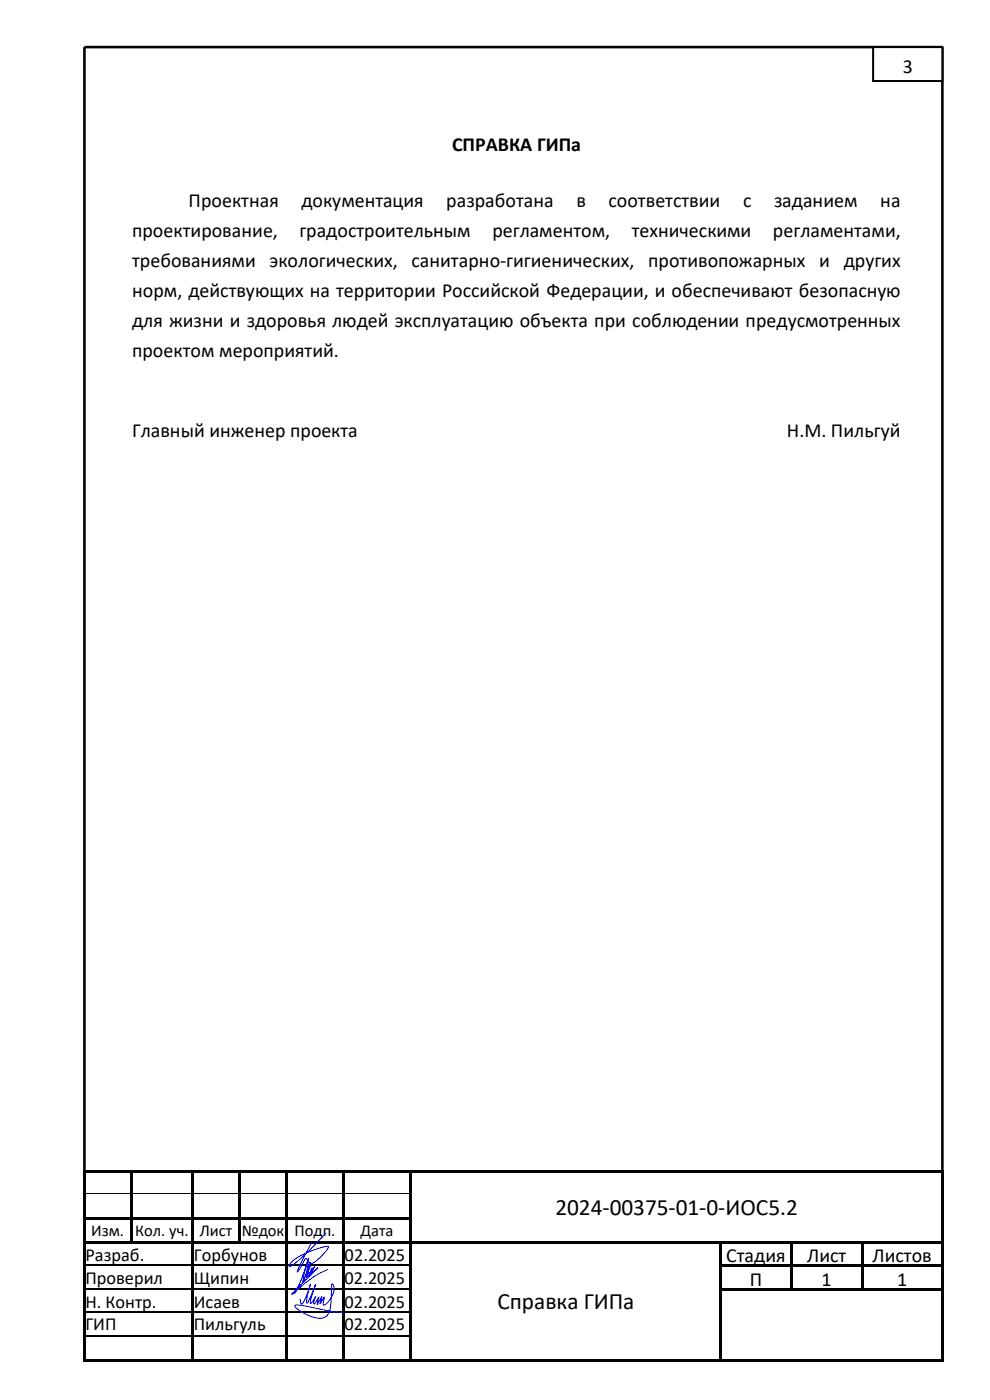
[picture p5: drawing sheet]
<svg xmlns="http://www.w3.org/2000/svg" width="210mm" height="297mm" viewBox="0 0 210 297" stroke-linecap="round" stroke-linejoin="round" font-family="sans-serif">
<defs><g id="words">
<g font-size="5">
<text x="117.8" y="257.8">2024-00375-01-0-ИОС5.2</text>
<text x="105.5" y="277.7">Справка ГИПа</text>
</g>
<g font-size="4.2">
<text x="191.5" y="15.5">3</text>
<text x="95.9" y="32">СПРАВКА ГИПа</text>
<text x="40" y="43.9">Проектная</text>
<text x="64" y="43.9">документация</text>
<text x="94.7" y="43.9">разработана</text>
<text x="122.3" y="43.9">в</text>
<text x="129.1" y="43.9">соответствии</text>
<text x="157.6" y="43.9">с</text>
<text x="164.2" y="43.9">заданием</text>
<text x="186.7" y="43.9">на</text>
<text x="28" y="50.3">проектирование,</text>
<text x="63.5" y="50.3">градостроительным</text>
<text x="104.4" y="50.3">регламентом,</text>
<text x="134" y="50.3">техническими</text>
<text x="164" y="50.3">регламентами,</text>
<text x="28" y="56.7">требованиями экологических, санитарно-гигиенических, противопожарных и других</text>
<text x="28" y="63">норм, действующих на территории Российской Федерации, и обеспечивают безопасную</text>
<text x="28" y="69.4">для жизни и здоровья людей эксплуатацию объекта при соблюдении предусмотренных</text>
<text x="28" y="75.7">проектом мероприятий.</text>
<text x="28" y="92.7">Главный инженер проекта</text>
<text x="166.9" y="92.7">Н.М. Пильгуй</text>
<text x="154.1" y="267.8">Стадия</text>
<text x="171.2" y="267.8">Лист</text>
<text x="185.1" y="267.8">Листов</text>
<text x="159.1" y="272.8">П</text>
<text x="174.3" y="272.8">1</text>
<text x="190.3" y="272.8">1</text>
</g>
<g font-size="3.9">
<text x="18.1" y="267.4">Разраб.</text>
<text x="41.1" y="267.4">Горбунов</text>
<text x="73.1" y="267.4">02.2025</text>
<text x="18.1" y="272.4">Проверил</text>
<text x="41.1" y="272.4">Щипин</text>
<text x="73.1" y="272.4">02.2025</text>
<text x="18.1" y="277.5">Н. Контр.</text>
<text x="41.1" y="277.5">Исаев</text>
<text x="73.1" y="277.5">02.2025</text>
<text x="18.1" y="282.2">ГИП</text>
<text x="41.1" y="282.2">Пильгуль</text>
<text x="73.1" y="282.2">02.2025</text>
</g>
<g font-size="3.5">
<text x="19.3" y="262.2">Изм.</text>
<text x="28.7" y="262.2">Кол. уч.</text>
<text x="42.4" y="262.2">Лист</text>
<text x="51.3" y="262.2">№док</text>
<text x="62.4" y="262.2">Подп.</text>
<text x="76.5" y="262.2">Дата</text>
</g>
</g></defs>
<g fill="#000">
<path d="M17.6 248.2h.5v.6h-.5zM17.6 248.2h.5v.5h-.5zM17.6 248.8h.5v4.4h-.5zM17.6 253.2h.5v.5h-.5zM17.6 253.7h.5v4.5h-.5zM17.6 258.2h.5v.5h-.5zM17.6 258.7h.5v4.5h-.5zM18.1 248.2h9.5v.5h-9.5zM18.1 258.2h9.5v.5h-9.5zM27.6 248.7l.5 .1zM27.6 248.2h.5v.5h-.5zM27.6 248.8h.5v4.4h-.5z"/>
<path d="M27.6 253.2h.5v.5h-.5zM27.6 253.7h.5v4.5h-.5zM27.6 258.2h.5v.5h-.5zM27.6 258.7h.5v4.5h-.5zM28.1 248.2h12.5v.5h-12.5zM28.1 258.2h12.5v.5h-12.5zM40.6 248.7l.5 .1zM40.6 248.2h.5v.5h-.5zM40.6 248.8h.5v4.4h-.5zM40.6 253.2h.5v.5h-.5zM40.6 253.7h.5v4.5h-.5zM40.6 258.2h.5v.5h-.5z"/>
<path d="M40.6 258.7h.5v4.5h-.5zM41.1 248.2h9.5v.5h-9.5zM41.1 258.2h9.5v.5h-9.5zM50.6 248.7l.5 .1zM50.6 248.2h.5v.5h-.5zM50.6 248.8h.5v4.4h-.5zM50.6 253.2h.5v.5h-.5zM50.6 253.7h.5v4.5h-.5zM50.6 258.2h.5v.5h-.5zM50.6 258.7h.5v4.5h-.5zM51.1 248.2h9.5v.5h-9.5zM51.1 258.2h9.5v.5h-9.5z"/>
<path d="M60.6 248.7l.5 .1zM60.6 248.2h.5v.5h-.5zM60.6 248.8h.5v4.4h-.5zM60.6 253.2h.5v.5h-.5zM60.6 253.7h.5v4.5h-.5zM60.6 258.2h.5v.5h-.5zM60.6 258.7h.5v4.5h-.5zM61.1 248.2h11.5v.5h-11.5zM61.1 258.2h11.5v.5h-11.5zM72.6 248.7l.5 .1zM72.6 248.2h.5v.5h-.5zM72.6 248.8h.5v4.4h-.5z"/>
<path d="M72.6 253.2h.5v.5h-.5zM72.6 253.7h.5v4.5h-.5zM72.6 258.2h.5v.5h-.5zM72.6 258.7h.5v4.5h-.5zM73.1 248.2h13.8v.5h-13.8zM73.1 258.2h13.8v.5h-13.8zM86.9 248.7l.5 .1zM86.9 248.2h.5v.5h-.5zM86.9 248.8h.5v4.4h-.5zM86.9 253.2h.5v.5h-.5zM86.9 253.7h.5v4.5h-.5zM86.9 258.2h.5v.5h-.5z"/>
<path d="M86.9 258.7h.5v4.5h-.5zM87.4 248.2h112.2v.5h-112.2zM199.6 248.2h.6v.6h-.6zM199.6 248.2h.6v.5h-.6zM199.6 248.8h.6v4.4h-.6zM199.6 253.2h.6v.5h-.6zM199.6 253.7h.6v4.5h-.6zM199.6 258.2h.6v.5h-.6zM199.6 258.7h.6v4.5h-.6zM17.6 263.2h.5v.6h-.5zM17.6 263.8h.5v4.4h-.5zM17.6 268.2h.5v.6h-.5z"/>
<path d="M17.6 268.8h.5v4.4h-.5zM17.6 273.2h.5v.6h-.5zM17.6 273.8h.5v4.5h-.5zM17.6 278.3h.5v.2h-.5zM17.6 278.5h.5v4.8h-.5zM18.1 263.2h9.5v.5h-9.5zM27.6 263.2h.5v.5h-.5zM28.1 263.2h12.5v.5h-12.5zM40.6 263.2h.5v.6h-.5zM40.6 263.8h.5v4.4h-.5zM40.6 268.2h.5v.6h-.5zM40.6 268.8h.5v4.4h-.5z"/>
<path d="M40.6 273.2h.5v.6h-.5zM40.6 273.8h.5v4.5h-.5zM40.6 278.3h.5v.2h-.5zM40.6 278.5h.5v4.8h-.5zM41.1 263.2h9.5v.5h-9.5zM50.6 263.2h.5v.5h-.5zM51.1 263.2h9.5v.5h-9.5zM60.6 263.2h.5v.6h-.5zM60.6 263.8h.5v4.4h-.5zM60.6 268.2h.5v.6h-.5zM60.6 268.8h.5v4.4h-.5zM60.6 273.2h.5v.6h-.5z"/>
<path d="M60.6 273.8h.5v4.5h-.5zM60.6 278.3h.5v.2h-.5zM60.6 278.5h.5v4.8h-.5zM61.1 263.2h11.5v.5h-11.5zM72.6 263.2h.5v.6h-.5zM72.6 263.8h.5v4.4h-.5zM72.6 268.2h.5v.6h-.5zM72.6 268.8h.5v4.4h-.5zM72.6 273.2h.5v.6h-.5zM72.6 273.8h.5v4.5h-.5zM72.6 278.3h.5v.2h-.5zM72.6 278.5h.5v4.8h-.5z"/>
<path d="M73.1 263.2h13.8v.5h-13.8zM86.9 263.2h.5v.6h-.5zM86.9 263.8h.5v4.4h-.5zM86.9 268.2h.5v.6h-.5zM86.9 268.8h.5v4.4h-.5zM86.9 273.2h.5v.6h-.5zM86.9 273.8h.5v4.5h-.5zM86.9 278.3h.5v.2h-.5zM86.9 278.5h.5v4.8h-.5zM87.4 263.2h65.2v.5h-65.2zM152.6 263.7l.5 .1zM152.6 263.2h.5v.5h-.5z"/>
<path d="M152.6 263.8h.5v4.4h-.5zM152.6 268.2h.5v.6h-.5zM152.6 268.8h.5v4.4h-.5zM152.6 273.2h.5v.6h-.5zM152.6 273.8h.5v4.5h-.5zM152.6 278.3h.5v.2h-.5zM152.6 278.5h.5v4.8h-.5zM153.1 263.2h14.5v.5h-14.5zM153.1 268.2h14.5v.5h-14.5zM153.1 273.2h14.5v.5h-14.5zM167.6 263.7l.5 .1zM167.6 263.2h.5v.5h-.5z"/>
<path d="M167.6 263.8h.5v4.4h-.5zM167.6 268.2h.5v.6h-.5zM167.6 268.8h.5v4.4h-.5zM167.6 273.2h.5v.5h-.5zM168.1 263.2h14.5v.5h-14.5zM168.1 268.2h14.5v.5h-14.5zM168.1 273.2h14.5v.5h-14.5zM182.6 263.7l.5 .1zM182.6 263.2h.5v.5h-.5zM182.6 263.8h.5v4.4h-.5zM182.6 268.2h.5v.6h-.5zM182.6 268.8h.5v4.4h-.5z"/>
<path d="M182.6 273.2h.5v.5h-.5zM183.1 263.2h16.5v.5h-16.5zM183.1 268.2h16.5v.5h-16.5zM183.1 273.2h16.5v.5h-16.5zM199.6 263.2h.6v.6h-.6zM199.6 263.8h.6v4.4h-.6zM199.6 268.2h.6v.6h-.6zM199.6 268.8h.6v4.4h-.6zM199.6 273.2h.6v.6h-.6zM199.6 273.8h.6v4.5h-.6zM199.6 278.3h.6v.2h-.6zM199.6 278.5h.6v4.8h-.6z"/>
<path d="M17.6 283.3h.5v.2h-.5zM17.6 283.5h.5v4.8h-.5zM17.6 288.3h.5v.5h-.5zM18.1 288.3h22.5v.5h-22.5zM40.6 283.3h.5v.2h-.5zM40.6 283.5h.5v4.8h-.5zM40.6 288.3h.5v.5h-.5zM41.1 288.3h19.5v.5h-19.5zM60.6 283.3h.5v.2h-.5zM60.6 283.5h.5v4.8h-.5zM60.6 288.3h.5v.5h-.5zM61.1 288.3h11.5v.5h-11.5z"/>
<path d="M72.6 283.3h.5v.2h-.5zM72.6 283.5h.5v4.8h-.5zM72.6 288.3h.5v.5h-.5zM73.1 288.3h13.8v.5h-13.8zM86.9 283.3h.5v.2h-.5zM86.9 283.5h.5v4.8h-.5zM86.9 288.3h.5v.5h-.5zM87.4 288.3h65.2v.5h-65.2zM152.6 283.3h.5v.2h-.5zM152.6 283.5h.5v4.8h-.5zM152.6 288.3h.5v.5h-.5zM153.1 288.3h46.5v.5h-46.5z"/>
<path d="M199.6 283.3h.6v.2h-.6zM199.6 283.5h.6v4.8h-.6zM199.6 288.3h.6v.5h-.6z"/>
</g>
<path d="M18.1 253.3h9.5M28.1 253.3h12.5M41.1 253.3h9.5M51.1 253.3h9.5M61.1 253.3h11.5M73.1 253.3h13.8" fill="none" stroke="#000" stroke-width=".21"/>
<g fill="none" stroke="#000" stroke-width=".25">
<path d="M18.1 268.4h22.5M18.1 273.3h22.5M18.1 278.4h22.5M41.1 268.4h19.5M41.1 273.3h19.5M41.1 278.4h19.5M61.1 268.4h11.5M61.1 273.3h11.5M61.1 278.4h11.5M73.1 268.4h13.8M73.1 273.3h13.8M73.1 278.4h13.8"/>
<path d="M18.1 283.4h22.5M41.1 283.4h19.5M61.1 283.4h11.5M73.1 283.4h13.8"/>
</g>
<path d="M17.9 248.4v-238.4h182v238.4" fill="none" stroke="#000" stroke-width=".55"/>
<path d="M185.2 10h14.7v7.2h-14.7z" fill="#fff"/>
<path d="M185.2 10h14.7v7.2h-14.7z" fill="none" stroke="#000" stroke-width=".42"/>
<g fill="none" stroke="#00f" stroke-width=".21">
<path d="M63.6 275.5l.2 .8 .2 .4a12.1 12.1 0 0 0 1.9-4.3l-.8 2.9v1.2l.6-.9 1.2-3.1-.9 2.8-.2 1.3 1.2-1.5-.2 .4a.89 .89 0 0 0-.1 1.2l1-1.6-.4 1.6 1-1.6-.4 1.5 .9-1.5-.2 1.8a3.1 3.1 0 0 0 2-2.3 1.71 1.71 0 0 0-.2-2.2l-.1 1.9a7.7 7.7 0 0 1-.9 4.7 2.55 2.55 0 0 1-3 .4 7.2 7.2 0 0 1-3.9-2.3 .46 .46 0 0 1 .8-.3l7 1.4 2.4 .3M65.3 270.2l-.3 .7 .8-3.1-.5 .9-.4 1.7-.7 1.7 .4-2.2 .9-2.9-.4 .9a25.5 25.5 0 0 1-2.6 6.5l.3-.4M65.6 268.9l-.3 1.3M65.7 270.4h.1M65.8 268.6l-.2 .3M65.8 268.6h.1M66.2 269l-.2 .3a1.53 1.53 0 0 1-.7 1.4v-.5M66.2 269h.1M66.2 269l-.5 1.4M66.4 269.4l-.7 1M66.7 268.7l-.5 1.2h.3l.7-.7M66.7 268.7h.1"/>
<path d="M66.7 268.7l-.2 .4M67.3 269.1l.1-.1-5.5 5.5 1.1-.9a23.4 23.4 0 0 1 6.5-4.3M69.2 261.6l-4.6 4.7-2.8 2.2a.29 .29 0 0 1-.2 .2 .29 .29 0 0 1-.3-.2l.9-1.1a15.7 15.7 0 0 1 7.4-2.9v.3l-.8 1.1a5.3 5.3 0 0 1-2.8 2.1 1.75 1.75 0 0 1-1.1-1 4.6 4.6 0 0 0-1.3 2.1l-.5 .8 .6-1.8 2.4-4.5"/>
</g>
<use href="#words"/>
</svg>
